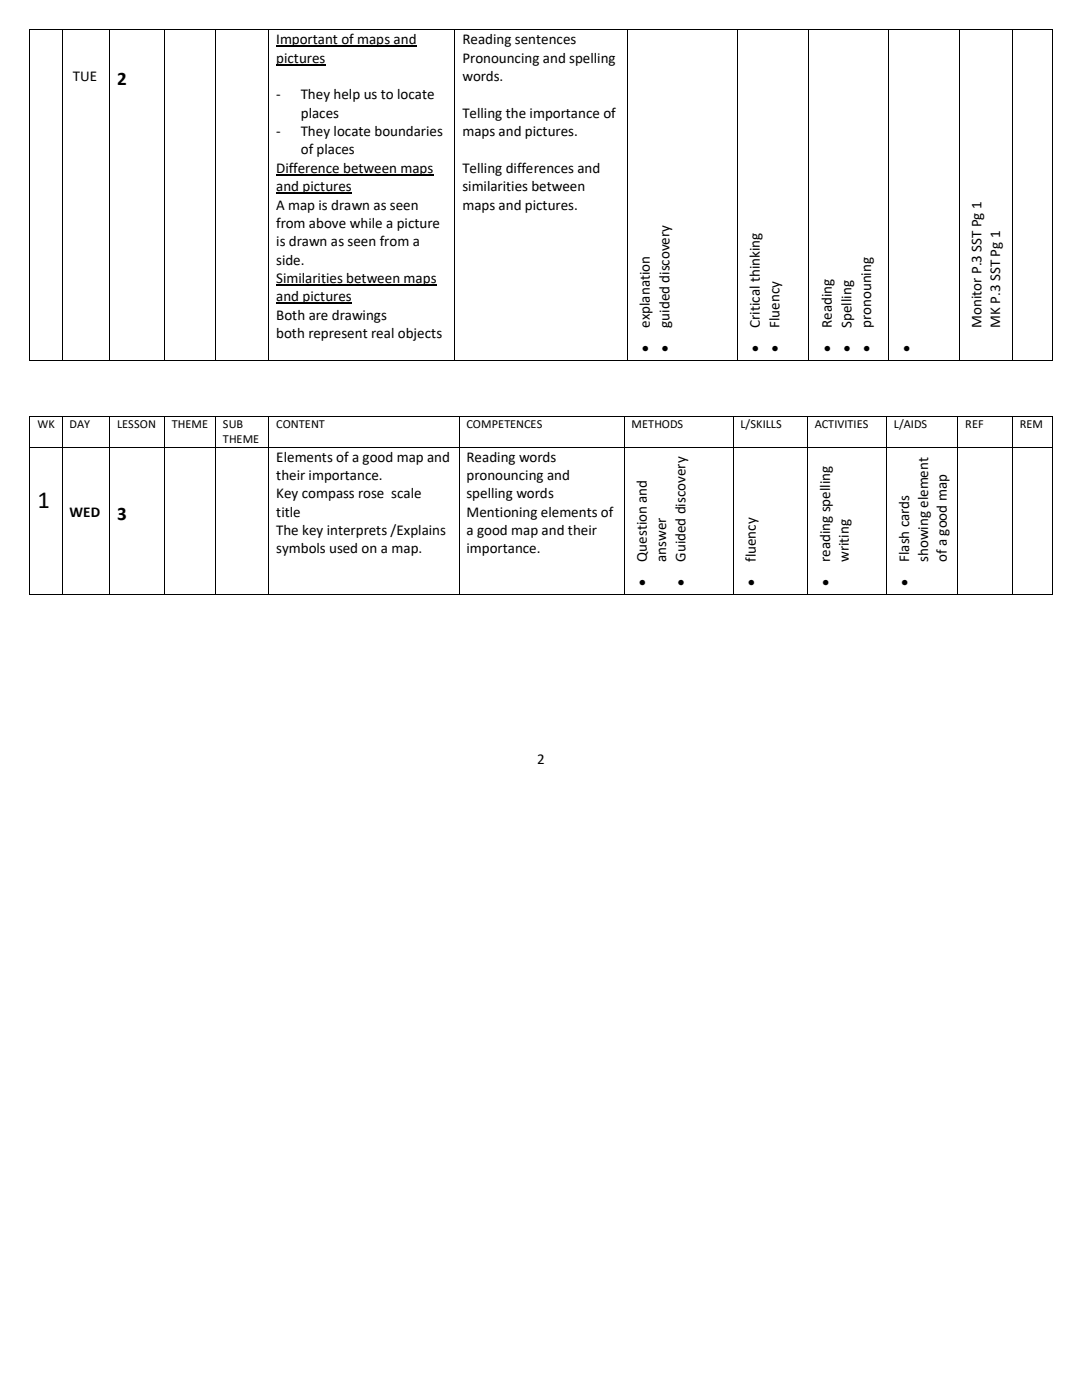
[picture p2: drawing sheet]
<svg xmlns="http://www.w3.org/2000/svg" width="216mm" height="279mm" viewBox="0 0 216 279" stroke-linecap="round" stroke-linejoin="round" font-family="sans-serif">
<defs><g id="words">
<text font-size="4.9" x="7.5" y="101.3">1</text>
<g font-size="3.8">
<text x="23.3" y="16.9">2</text>
<text x="23.3" y="103.9">3</text>
</g>
<g font-size="3">
<text x="55.1" y="8.8">Important of maps and</text>
<text x="92.3" y="8.8">Reading sentences</text>
<text x="14.6" y="16.2">TUE</text>
<text x="55.1" y="12.5">pictures</text>
<text x="92.3" y="12.5">Pronouncing and spelling</text>
<text x="92.3" y="16.2">words.</text>
<text x="55.1" y="19.8">-</text>
<text x="60" y="19.8">They help us to locate</text>
<text x="60" y="23.5">places</text>
<text x="92.3" y="23.5">Telling the importance of</text>
<text x="55.1" y="27.2">-</text>
<text x="60" y="27.2">They locate boundaries</text>
<text x="92.3" y="27.2">maps and pictures.</text>
<text x="55.1" y="34.5">Difference between maps</text>
<text x="60" y="30.8">of places</text>
<text x="92.3" y="34.5">Telling differences and</text>
<text x="55.1" y="38.1">and pictures</text>
<text x="55.1" y="41.8">A map is drawn as seen</text>
<text x="92.3" y="38.1">similarities between</text>
<text x="92.3" y="41.8">maps and pictures.</text>
<text x="55.1" y="45.4">from above while a picture</text>
<text x="55.1" y="49.1">is drawn as seen from a</text>
<text x="55.1" y="52.8">side.</text>
<text x="55.1" y="56.4">Similarities between maps</text>
<text x="55.1" y="60.1">and pictures</text>
<text x="55.1" y="63.8">Both are drawings</text>
<text x="129.7" y="65.4" transform="rotate(-90 129.7 65.4)">explanation</text>
<text x="133.6" y="65.4" transform="rotate(-90 133.6 65.4)">guided discovery</text>
<text x="151.6" y="65.4" transform="rotate(-90 151.6 65.4)">Critical thinking</text>
<text x="155.5" y="65.4" transform="rotate(-90 155.5 65.4)">Fluency</text>
<text x="166" y="65.4" transform="rotate(-90 166 65.4)">Reading</text>
<text x="169.9" y="65.4" transform="rotate(-90 169.9 65.4)">Spelling</text>
<text x="173.8" y="65.4" transform="rotate(-90 173.8 65.4)">pronouning</text>
<text x="195.8" y="65.4" transform="rotate(-90 195.8 65.4)">Monitor P.3 SST Pg 1</text>
<text x="199.6" y="65.4" transform="rotate(-90 199.6 65.4)">MK P.3 SST Pg 1</text>
<text x="55.1" y="67.4">both represent real objects</text>
<text x="129.7" y="70.3" transform="rotate(-90 129.7 70.3)">•</text>
<text x="133.6" y="70.3" transform="rotate(-90 133.6 70.3)">•</text>
<text x="151.6" y="70.3" transform="rotate(-90 151.6 70.3)">•</text>
<text x="155.5" y="70.3" transform="rotate(-90 155.5 70.3)">•</text>
<text x="166" y="70.3" transform="rotate(-90 166 70.3)">•</text>
<text x="169.9" y="70.3" transform="rotate(-90 169.9 70.3)">•</text>
<text x="173.8" y="70.3" transform="rotate(-90 173.8 70.3)">•</text>
<text x="181.8" y="70.3" transform="rotate(-90 181.8 70.3)">•</text>
<text x="55.1" y="92.1">Elements of a good map and</text>
<text x="55.1" y="95.8">their importance.</text>
<text x="93.1" y="92.1">Reading words</text>
<text x="93.1" y="95.8">pronouncing and</text>
<text x="55.1" y="99.4">Key compass rose scale</text>
<text x="93.1" y="99.4">spelling words</text>
<text x="13.9" y="103.1">WED</text>
<text x="55.1" y="103.1">title</text>
<text x="55.1" y="106.8">The key interprets /Explains</text>
<text x="93.1" y="103.1">Mentioning elements of</text>
<text x="93.1" y="106.8">a good map and their</text>
<text x="55.1" y="110.4">symbols used on a map.</text>
<text x="93.1" y="110.4">importance.</text>
<text x="129.1" y="112.1" transform="rotate(-90 129.1 112.1)">Question and</text>
<text x="132.9" y="112.1" transform="rotate(-90 132.9 112.1)">answer</text>
<text x="136.8" y="112.1" transform="rotate(-90 136.8 112.1)">Guided discovery</text>
<text x="150.8" y="112.1" transform="rotate(-90 150.8 112.1)">fluency</text>
<text x="165.6" y="112.1" transform="rotate(-90 165.6 112.1)">reading spelling</text>
<text x="169.4" y="112.1" transform="rotate(-90 169.4 112.1)">writing</text>
<text x="181.4" y="112.1" transform="rotate(-90 181.4 112.1)">Flash cards</text>
<text x="185.2" y="112.1" transform="rotate(-90 185.2 112.1)">showing element</text>
<text x="188.9" y="112.1" transform="rotate(-90 188.9 112.1)">of a good map</text>
<text x="129.1" y="117" transform="rotate(-90 129.1 117)">•</text>
<text x="136.8" y="117" transform="rotate(-90 136.8 117)">•</text>
<text x="150.8" y="117" transform="rotate(-90 150.8 117)">•</text>
<text x="165.6" y="117" transform="rotate(-90 165.6 117)">•</text>
<text x="181.4" y="117" transform="rotate(-90 181.4 117)">•</text>
<text x="107.2" y="152.5">2</text>
</g>
<g font-size="2.5">
<text x="7.5" y="85.5">WK</text>
<text x="13.9" y="85.5">DAY</text>
<text x="23.3" y="85.5">LESSON</text>
<text x="34.3" y="85.5">THEME</text>
<text x="44.5" y="85.5">SUB</text>
<text x="44.5" y="88.5">THEME</text>
<text x="55.1" y="85.5">CONTENT</text>
<text x="93.1" y="85.5">COMPETENCES</text>
<text x="126" y="85.5">METHODS</text>
<text x="147.8" y="85.5">L/SKILLS</text>
<text x="162.6" y="85.5">ACTIVITIES</text>
<text x="178.4" y="85.5">L/AIDS</text>
<text x="192.6" y="85.5">REF</text>
<text x="203.5" y="85.5">REM</text>
</g>
</g></defs>
<g fill="none" stroke="#000" stroke-width=".2">
<path d="M6 6v65.9M6 5.9h6.3M12.4 6v65.9M12.4 5.9h9.4M21.8 6v65.9M21.9 5.9h10.9M32.8 6v65.9M32.9 5.9h10M43 6v65.9M43.1 5.9h10.5M53.6 6v65.9M53.7 5.9h37"/>
<path d="M55.1 9.3h28M55.1 13h9.8M90.8 6v65.9M90.8 5.9h34.3M125.1 6v65.9M125.2 5.9h21.8M147.1 6v65.9M147.1 5.9h14.2M161.4 6v65.9M161.5 5.9h15.6M177.2 6v65.9M177.3 5.9h14"/>
<path d="M191.4 6v65.9M191.5 5.9h10.4M202 6v65.9M202 5.9h7.9M210 6v65.9M55.1 34.9h31.4M55.1 38.6h15.1M55.1 56.9h32.1M6 72h6.3M12.4 72h9.4M21.9 72h10.9M32.9 72h10"/>
<path d="M43.1 72h10.5M53.7 72h37M55.1 60.5h15.1M90.8 72h34.3M125.2 72h21.8M147.1 72h14.2M161.5 72h15.6M177.3 72h14M191.5 72h10.4M202 72h7.9M6 83.1v6M6 89.3v29.3"/>
<path d="M6 83.1h6.3M6 89.2h6.3M12.4 83.1v6M12.4 89.3v29.3M12.4 83.1h9.4M12.4 89.2h9.4M21.8 83.1v6M21.8 89.3v29.3M21.9 83.1h10.8M21.9 89.2h10.8M32.8 83.1v6M32.8 89.3v29.3"/>
<path d="M32.8 83.1h10.1M32.8 89.2h10.1M43 83.1v6M43 89.3v29.3M43.1 83.1h10.5M43.1 89.2h10.5M53.6 83.1v6M53.6 89.3v29.3M53.7 83.1h37.8M53.7 89.2h37.8M91.6 83.1v6M91.6 89.3v29.3"/>
<path d="M91.7 83.1h32.8M91.7 89.2h32.8M124.5 83.1v6M124.5 89.3v29.3M124.6 83.1h21.6M124.6 89.2h21.6M146.3 83.1v6M146.3 89.3v29.3M146.3 83.1h14.7M146.3 89.2h14.7M161.1 83.1v6M161.1 89.3v29.3"/>
<path d="M161.1 83.1h15.7M161.1 89.2h15.7M176.9 83.1v6M176.9 89.3v29.3M176.9 83.1h14.2M176.9 89.2h14.2M191.1 83.1v6M191.1 89.3v29.3M191.2 83.1h10.7M191.2 89.2h10.7M202 83.1v6M202 89.3v29.3"/>
<path d="M202 83.1h7.9M202 89.2h7.9M210 83.1v6M210 89.3v29.3M6 118.7h6.3M12.4 118.7h9.4M21.9 118.7h10.8M32.8 118.7h10.1M43.1 118.7h10.5M53.7 118.7h37.8M91.7 118.7h32.8M124.6 118.7h21.6"/>
<path d="M146.3 118.7h14.7M161.1 118.7h15.7M176.9 118.7h14.2M191.2 118.7h10.7M202 118.7h7.9"/>
</g>
<g fill="#000">
<path d="M5.9 5.8l.1 .2z" fill-rule="evenodd"/>
<path d="M5.9 5.8l.1 .2z" fill-rule="evenodd"/>
<path d="M12.3 5.8l.1 .2z" fill-rule="evenodd"/>
<path d="M21.8 5.8l.1 .2z" fill-rule="evenodd"/>
<path d="M32.8 5.8l.1 .2z" fill-rule="evenodd"/>
<path d="M42.9 5.8l.2 .2z" fill-rule="evenodd"/>
<path d="M53.6 5.8l.1 .2z" fill-rule="evenodd"/>
<path d="M90.7 5.8l.1 .2z" fill-rule="evenodd"/>
<path d="M125.1 5.8l.1 .2z" fill-rule="evenodd"/>
<path d="M147 5.8l.1 .2z" fill-rule="evenodd"/>
<path d="M161.3 5.8l.2 .2z" fill-rule="evenodd"/>
<path d="M177.1 5.8l.2 .2z" fill-rule="evenodd"/>
<path d="M191.3 5.8l.2 .2z" fill-rule="evenodd"/>
<path d="M201.9 5.8l.1 .2z" fill-rule="evenodd"/>
<path d="M209.9 5.8l.2 .2z" fill-rule="evenodd"/>
<path d="M209.9 5.8l.2 .2z" fill-rule="evenodd"/>
<path d="M5.9 71.9l.1 .1z" fill-rule="evenodd"/>
<path d="M5.9 71.9l.1 .1z" fill-rule="evenodd"/>
<path d="M12.3 71.9l.1 .1z" fill-rule="evenodd"/>
<path d="M21.8 71.9l.1 .1z" fill-rule="evenodd"/>
<path d="M32.8 71.9l.1 .1z" fill-rule="evenodd"/>
<path d="M42.9 71.9l.2 .1z" fill-rule="evenodd"/>
<path d="M53.6 71.9l.1 .1z" fill-rule="evenodd"/>
<path d="M90.7 71.9l.1 .1z" fill-rule="evenodd"/>
<path d="M125.1 71.9l.1 .1z" fill-rule="evenodd"/>
<path d="M147 71.9l.1 .1z" fill-rule="evenodd"/>
<path d="M161.3 71.9l.2 .1z" fill-rule="evenodd"/>
<path d="M177.1 71.9l.2 .1z" fill-rule="evenodd"/>
<path d="M191.3 71.9l.2 .1z" fill-rule="evenodd"/>
<path d="M201.9 71.9l.1 .1z" fill-rule="evenodd"/>
<path d="M209.9 71.9l.2 .1z" fill-rule="evenodd"/>
<path d="M209.9 71.9l.2 .1z" fill-rule="evenodd"/>
<path d="M5.9 83l.1 .1z" fill-rule="evenodd"/>
<path d="M5.9 83l.1 .1z" fill-rule="evenodd"/>
<path d="M5.9 89.1l.1 .2z" fill-rule="evenodd"/>
<path d="M12.3 83l.1 .1z" fill-rule="evenodd"/>
<path d="M12.3 89.1l.1 .2z" fill-rule="evenodd"/>
<path d="M21.8 83l.1 .1z" fill-rule="evenodd"/>
<path d="M21.8 89.1l.1 .2z" fill-rule="evenodd"/>
<path d="M32.7 83l.1 .1z" fill-rule="evenodd"/>
<path d="M32.7 89.1l.1 .2z" fill-rule="evenodd"/>
<path d="M42.9 83l.2 .1z" fill-rule="evenodd"/>
<path d="M42.9 89.1l.2 .2z" fill-rule="evenodd"/>
<path d="M53.6 83l.1 .1z" fill-rule="evenodd"/>
<path d="M53.6 89.1l.1 .2z" fill-rule="evenodd"/>
<path d="M91.5 83l.2 .1z" fill-rule="evenodd"/>
<path d="M91.5 89.1l.2 .2z" fill-rule="evenodd"/>
<path d="M124.4 83l.2 .1z" fill-rule="evenodd"/>
<path d="M124.4 89.1l.2 .2z" fill-rule="evenodd"/>
<path d="M146.2 83l.1 .1z" fill-rule="evenodd"/>
<path d="M146.2 89.1l.1 .2z" fill-rule="evenodd"/>
<path d="M161 83l.1 .1z" fill-rule="evenodd"/>
<path d="M161 89.1l.1 .2z" fill-rule="evenodd"/>
<path d="M176.8 83l.1 .1z" fill-rule="evenodd"/>
<path d="M176.8 89.1l.1 .2z" fill-rule="evenodd"/>
<path d="M191.1 83l.1 .1z" fill-rule="evenodd"/>
<path d="M191.1 89.1l.1 .2z" fill-rule="evenodd"/>
<path d="M201.9 83l.1 .1z" fill-rule="evenodd"/>
<path d="M201.9 89.1l.1 .2z" fill-rule="evenodd"/>
<path d="M209.9 83l.2 .1z" fill-rule="evenodd"/>
<path d="M209.9 83l.2 .1z" fill-rule="evenodd"/>
<path d="M209.9 89.1l.2 .2z" fill-rule="evenodd"/>
<path d="M5.9 118.6l.1 .1z" fill-rule="evenodd"/>
<path d="M5.9 118.6l.1 .1z" fill-rule="evenodd"/>
<path d="M12.3 118.6l.1 .1z" fill-rule="evenodd"/>
<path d="M21.8 118.6l.1 .1z" fill-rule="evenodd"/>
<path d="M32.7 118.6l.1 .1z" fill-rule="evenodd"/>
<path d="M42.9 118.6l.2 .1z" fill-rule="evenodd"/>
<path d="M53.6 118.6l.1 .1z" fill-rule="evenodd"/>
<path d="M91.5 118.6l.2 .1z" fill-rule="evenodd"/>
<path d="M124.4 118.6l.2 .1z" fill-rule="evenodd"/>
<path d="M146.2 118.6l.1 .1z" fill-rule="evenodd"/>
<path d="M161 118.6l.1 .1z" fill-rule="evenodd"/>
<path d="M176.8 118.6l.1 .1z" fill-rule="evenodd"/>
<path d="M191.1 118.6l.1 .1z" fill-rule="evenodd"/>
<path d="M201.9 118.6l.1 .1z" fill-rule="evenodd"/>
<path d="M209.9 118.6l.2 .1z" fill-rule="evenodd"/>
<path d="M209.9 118.6l.2 .1z" fill-rule="evenodd"/>
</g>
<use href="#words"/>
</svg>
